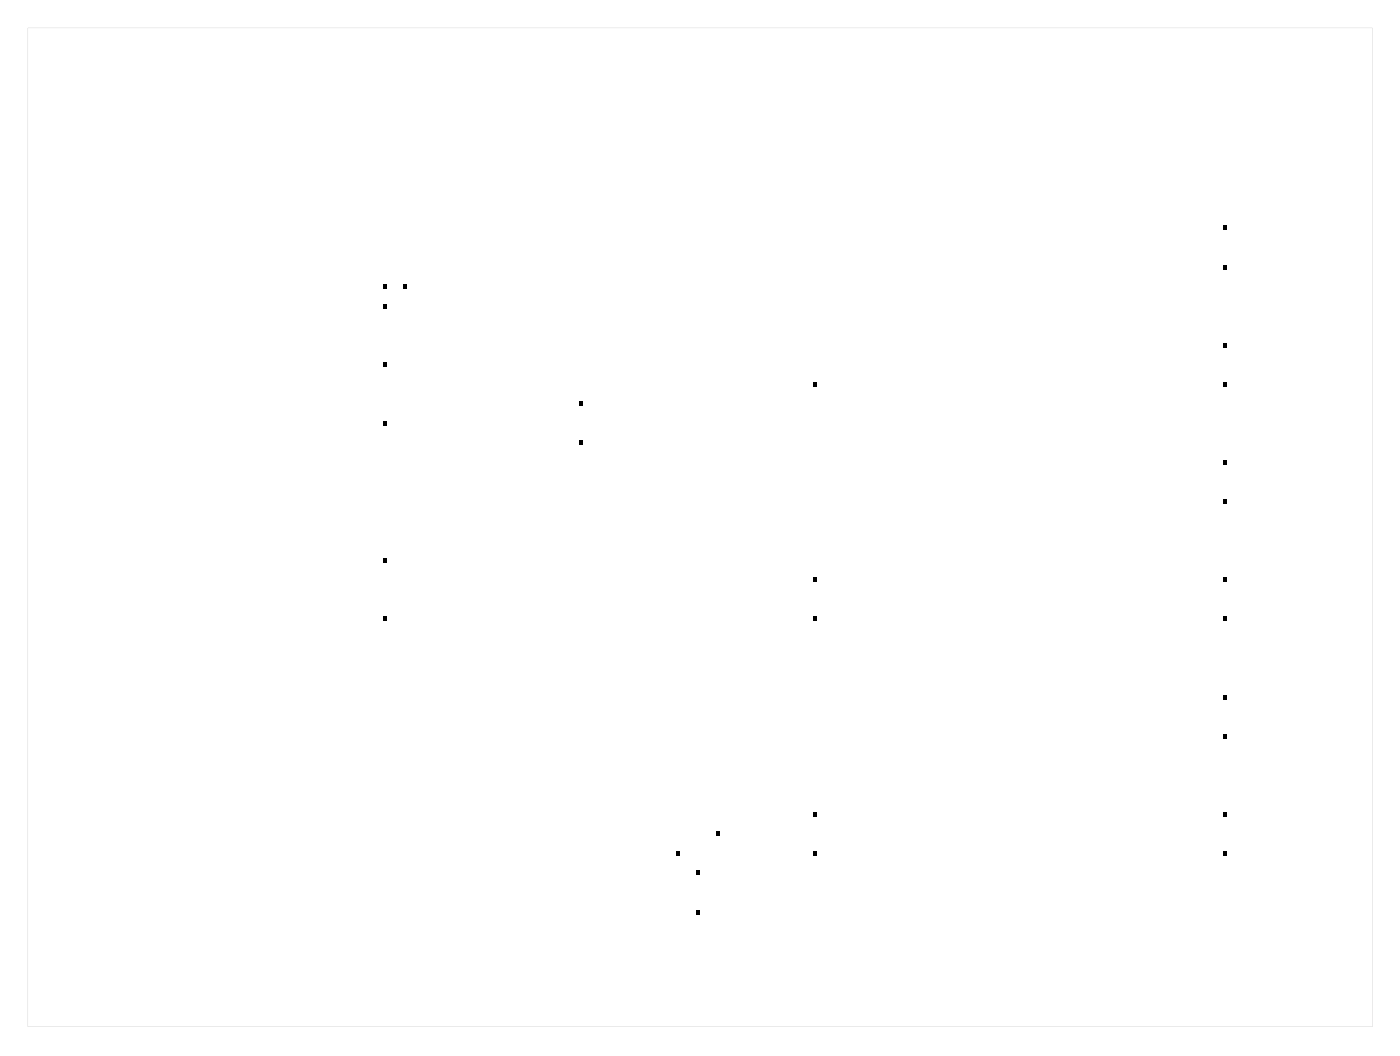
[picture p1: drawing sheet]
<svg xmlns="http://www.w3.org/2000/svg" width="182mm" height="137mm" viewBox="0 0 182 137" stroke-linecap="round" stroke-linejoin="round" font-family="sans-serif">
<g fill="#000">
<path d="M49.9 39.5h.5v.5h-.5zM49.9 37h.5v.5h-.5zM52.4 37h.5v.5h-.5zM159.1 34.4h.5v.6h-.5zM159.1 29.4h.5v.5h-.5zM49.9 54.8h.5v.5h-.5zM49.9 47.1h.5v.6h-.5zM75.3 52.2h.5v.5h-.5zM75.3 57.3h.5v.5h-.5zM105.8 49.7h.4v.5h-.4zM159.1 44.6h.5v.5h-.5zM159.1 59.8h.5v.6h-.5z"/>
<path d="M159.1 49.7h.5v.5h-.5zM49.9 72.5h.5v.6h-.5zM105.8 75.1h.4v.5h-.4zM159.1 75.1h.5v.5h-.5zM159.1 64.9h.5v.5h-.5zM49.9 80.2h.5v.5h-.5zM105.8 80.2h.4v.5h-.4zM159.1 95.4h.5v.5h-.5zM159.1 90.3h.5v.5h-.5zM159.1 80.2h.5v.5h-.5zM88 110.6h.5v.6h-.5zM90.5 118.3h.5v.5h-.5z"/>
<path d="M90.5 113.2h.5v.5h-.5zM93.1 108.1h.4v.5h-.4zM105.8 105.6h.4v.5h-.4zM105.8 110.6h.4v.6h-.4zM159.1 110.6h.5v.6h-.5zM159.1 105.6h.5v.5h-.5z"/>
<path d="M3.6 3.6h174.8v129.8h-174.8zM3.6 3.6v129.8h174.8v-129.8z"/>
</g>
</svg>
